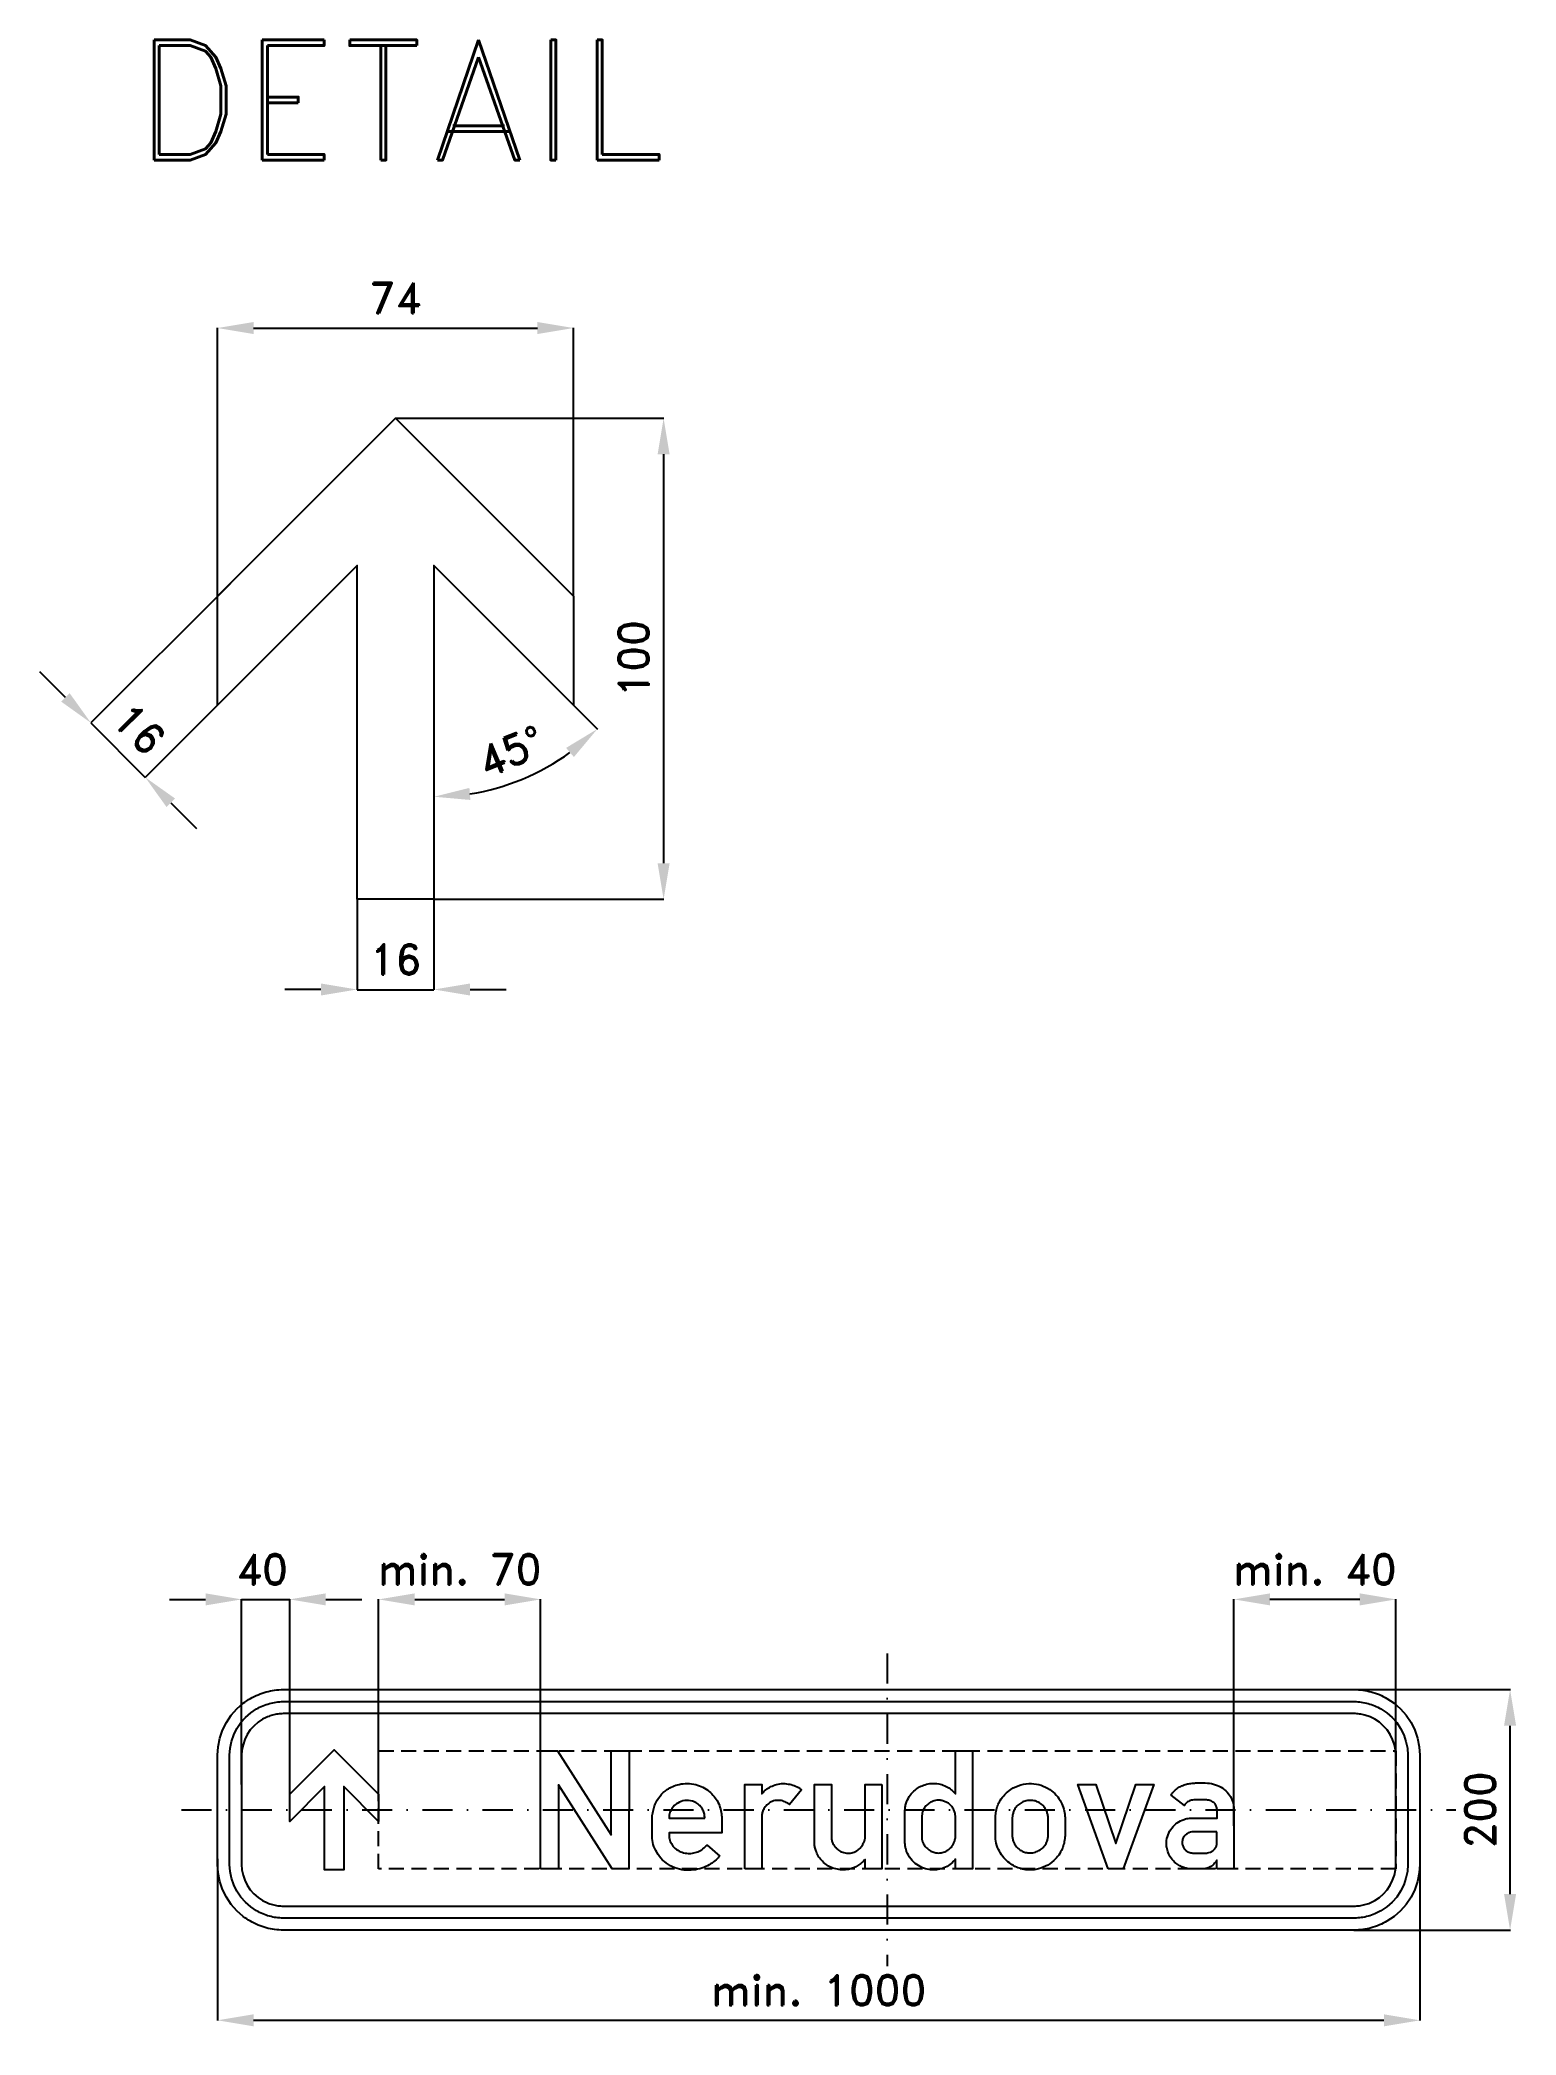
# Model space of a CAD drawing. Header units: millimetres. Extents: x -648 to 580, y -187 to 1472.
import ezdxf

# ---------------------------------------------------------------- set-up
doc = ezdxf.new("R2010")
doc.units = ezdxf.units.MM
doc.header["$LTSCALE"] = 5
doc.linetypes.add('ČERCHOVANÁX2', pattern=[2, 1, -0.5, 0, -0.5])
doc.linetypes.add('ČÁRKOVANÁX2', pattern=[1.5, 1, -0.5])
for name, color, linetype in [('Kóty', 2, 'Continuous'), ('Rozpiska', 7, 'Continuous'), ('Značka', 7, 'Continuous')]:
    doc.layers.add(name, color=color, linetype=linetype)
doc.styles.get("Standard").update_dxf_attribs({"font": 'romand.shx', "height": 25})
doc.dimstyles.get("Standard").update_dxf_attribs({"dimtxt": 25, "dimasz": 30, "dimexe": 0.18, "dimexo": 0.0625, "dimgap": 12.5, "dimtad": 1, "dimdec": 0, "dimzin": 0, "dimdsep": 46, "dimtxsty": 'Standard', "dimcen": 0.09, "dimadec": 0, "dimazin": 0, "dimtfac": 1, "dimtdec": 0, "dimtofl": 0, "dimtmove": 0, "dimatfit": 3, "dimfxl": 1, "dimtolj": 1, "dimtzin": 0, "dimarcsym": 0})

msp = doc.modelspace()

# ---------------------------------------------------------------- texts
at = {"layer": 'Kóty', "insert": (-462.9, 200), "char_height": 25, "attachment_point": 5}
msp.add_mtext('\\A1;40', dxfattribs=at)
at = {"layer": 'Kóty', "char_height": 25, "attachment_point": 5}
for s, insert, width in [('\\A1;min. 70', (-298.6, 200), 224.929), ('\\A1;min. 40', (412.6, 200), 202.198)]:
    msp.add_mtext(s, dxfattribs=dict(at, insert=insert, width=width))
at = {"layer": 'Rozpiska', "color": 7, "insert": (-711.4, 1471.7), "char_height": 100, "attachment_point": 1}
msp.add_mtext_dynamic_manual_height_columns('\\pi141.42714;DETAIL', width=749.521, gutter_width=100, heights=[0], dxfattribs=at)

# ---------------------------------------------------------------- blocks, each defined once
blk = doc.blocks.new('*D2')
at = {"layer": 'Defpoints', "color": 0, "transparency": 16777216}
for p in [(-500, -40.5), (500, -43.7), (500, -175)]:
    blk.add_point(p, dxfattribs=at)
at = {"layer": 'Kóty', "color": 0, "lineweight": -2, "transparency": 16777216}
for p, q in [((-500, -40.6), (-500, -175.2)), ((500, -43.8), (500, -175.2)), ((-470, -175), (470, -175))]:
    blk.add_line(p, q, dxfattribs=at)
at = {"layer": 'Kóty', "color": 0, "transparency": 16777216}
for points in [[(-470, -170), (-470, -180), (-500, -175)], [(470, -170), (470, -180), (500, -175)]]:
    blk.add_solid(points, dxfattribs=at)
at = {"layer": 'Kóty', "color": 0, "transparency": 16777216, "insert": (0, -150), "char_height": 25, "attachment_point": 5}
blk.add_mtext('\\A1;min. 1000', dxfattribs=at)
blk = doc.blocks.new('*D3')
at = {"layer": 'Defpoints', "color": 0, "transparency": 16777216}
for p in [(426.8, 100), (575, 100), (445, -100)]:
    blk.add_point(p, dxfattribs=at)
at = {"layer": 'Kóty', "color": 0, "lineweight": -2, "transparency": 16777216}
for p, q in [((426.9, 100), (575.2, 100)), ((575, -70), (575, 70)), ((445.1, -100), (575.2, -100))]:
    blk.add_line(p, q, dxfattribs=at)
at = {"layer": 'Kóty', "color": 0, "transparency": 16777216}
for points in [[(570, 70), (580, 70), (575, 100)], [(570, -70), (580, -70), (575, -100)]]:
    blk.add_solid(points, dxfattribs=at)
at = {"layer": 'Kóty', "color": 0, "transparency": 16777216, "insert": (550, 0), "char_height": 25, "attachment_point": 5, "rotation": 90}
blk.add_mtext('\\A1;200', dxfattribs=at)
blk = doc.blocks.new('*D4')
at = {"layer": 'Defpoints', "color": 0, "transparency": 16777216}
for p in [(-384, 757.1), (-320, 757.1), (-320, 682.1)]:
    blk.add_point(p, dxfattribs=at)
at = {"layer": 'Kóty', "color": 0, "lineweight": -2, "transparency": 16777216}
for p, q in [((-384, 757), (-384, 681.9)), ((-320, 757), (-320, 681.9)), ((-414, 682.1), (-444, 682.1)), ((-290, 682.1), (-260, 682.1))]:
    blk.add_line(p, q, dxfattribs=at)
at = {"layer": 'Kóty', "color": 0, "transparency": 16777216}
for points in [[(-414, 687.1), (-414, 677.1), (-384, 682.1)], [(-290, 687.1), (-290, 677.1), (-320, 682.1)]]:
    blk.add_solid(points, dxfattribs=at)
at = {"layer": 'Kóty', "color": 0, "transparency": 16777216, "insert": (-352, 707.1), "char_height": 25, "attachment_point": 5}
blk.add_mtext('\\A1;16', dxfattribs=at)
blk = doc.blocks.new('*D5')
at = {"layer": 'Defpoints', "color": 0, "transparency": 16777216}
for p in [(-204, 1232.1), (-500, 1009.1), (-204, 1009.1)]:
    blk.add_point(p, dxfattribs=at)
at = {"layer": 'Kóty', "color": 0, "lineweight": -2, "transparency": 16777216}
for p, q in [((-500, 1009.2), (-500, 1232.3)), ((-470, 1232.1), (-234, 1232.1)), ((-204, 1009.2), (-204, 1232.3))]:
    blk.add_line(p, q, dxfattribs=at)
at = {"layer": 'Kóty', "color": 0, "transparency": 16777216}
for points in [[(-470, 1237.1), (-470, 1227.1), (-500, 1232.1)], [(-234, 1237.1), (-234, 1227.1), (-204, 1232.1)]]:
    blk.add_solid(points, dxfattribs=at)
at = {"layer": 'Kóty', "color": 0, "transparency": 16777216, "insert": (-352, 1257.1), "char_height": 25, "attachment_point": 5}
blk.add_mtext('\\A1;74', dxfattribs=at)
blk = doc.blocks.new('*D6')
at = {"layer": 'Defpoints', "color": 0, "transparency": 16777216}
for p in [(-352, 1157.1), (-320, 757.1), (-129, 757.1)]:
    blk.add_point(p, dxfattribs=at)
at = {"layer": 'Kóty', "color": 0, "lineweight": -2, "transparency": 16777216}
for p, q in [((-351.9, 1157.1), (-128.8, 1157.1)), ((-129, 1127.1), (-129, 787.1)), ((-319.9, 757.1), (-128.8, 757.1))]:
    blk.add_line(p, q, dxfattribs=at)
at = {"layer": 'Kóty', "color": 0, "transparency": 16777216}
for points in [[(-134, 1127.1), (-124, 1127.1), (-129, 1157.1)], [(-134, 787.1), (-124, 787.1), (-129, 757.1)]]:
    blk.add_solid(points, dxfattribs=at)
at = {"layer": 'Kóty', "color": 0, "transparency": 16777216, "insert": (-154, 957.1), "char_height": 25, "attachment_point": 5, "rotation": 90}
blk.add_mtext('\\A1;100', dxfattribs=at)
blk = doc.blocks.new('*D7')
at = {"layer": 'Defpoints', "color": 0, "transparency": 16777216}
for p in [(-320, 1034.6), (-320, 1034.6), (-204, 918.6), (-270.2, 848.9), (-320, 757.1)]:
    blk.add_point(p, dxfattribs=at)
at = {"layer": 'Kóty', "color": 0, "lineweight": -2, "transparency": 16777216}
blk.add_line((-204, 918.5), (-184, 898.5), dxfattribs=at)
blk.add_arc((-320, 1034.6), 192.2, 278.9513, 306.0487, dxfattribs=at)
at = {"layer": 'Kóty', "color": 0, "transparency": 16777216}
for points in [[(-210.1, 883), (-203.6, 875.4), (-184.1, 898.7)], [(-289.7, 839.7), (-290.5, 849.7), (-320, 842.4)]]:
    blk.add_solid(points, dxfattribs=at)
at = {"layer": 'Kóty', "color": 0, "transparency": 16777216, "insert": (-256, 880.1), "char_height": 25, "attachment_point": 5, "rotation": 22.5}
blk.add_mtext('\\A1;45°', dxfattribs=at)
blk = doc.blocks.new('*D8')
at = {"layer": 'Defpoints', "color": 0, "transparency": 16777216}
for p in [(-489.2, 1019.9), (-444, 974.6), (-560.1, 858.5)]:
    blk.add_point(p, dxfattribs=at)
at = {"layer": 'Kóty', "color": 0, "lineweight": -2, "transparency": 16777216}
for p, q in [((-489.3, 1019.8), (-605.4, 903.7)), ((-444, 974.6), (-560.2, 858.4)), ((-626.5, 925), (-647.7, 946.2)), ((-538.8, 837.3), (-517.6, 816.1))]:
    blk.add_line(p, q, dxfattribs=at)
at = {"layer": 'Kóty', "color": 0, "transparency": 16777216}
for points in [[(-623, 928.5), (-630.1, 921.5), (-605.3, 903.8)], [(-535.3, 840.9), (-542.4, 833.8), (-560.1, 858.5)]]:
    blk.add_solid(points, dxfattribs=at)
at = {"layer": 'Kóty', "color": 0, "transparency": 16777216, "insert": (-565, 898.8), "char_height": 25, "attachment_point": 5, "rotation": 315}
blk.add_mtext('\\A1;16', dxfattribs=at)

# ---------------------------------------------------------------- dimensions: what is measured, and where the dimension line sits
at = {"layer": 'Kóty'}
for base, p1, p2, text, picture, middle in [((-204, 1232.1), (-500, 1009.1), (-204, 1009.1), '74', '*D5', (-352, 1257.1)), ((-320, 682.1), (-384, 757.1), (-320, 757.1), '16', '*D4', (-352, 707.1)), ((500, -175), (-500, -40.5), (500, -43.7), 'min. 1000', '*D2', (0, -150))]:
    dim = msp.add_linear_dim(base=base, p1=p1, p2=p2, text=text, dimstyle='Standard', dxfattribs=at)
    dim.commit()
    dim.dimension.update_dxf_attribs({"geometry": picture, "text_midpoint": middle})
dim = msp.add_linear_dim(base=(-129, 757.1), p1=(-352, 1157.1), p2=(-320, 757.1), angle=90, text='100', dimstyle='Standard', dxfattribs=at)
dim.commit()
dim.dimension.update_dxf_attribs({"geometry": '*D6', "text_midpoint": (-154, 957.1)})
dim = msp.add_angular_dim_2l(base=(-270.2, 848.9), line1=((-204, 918.6), (-320, 1034.6)), line2=((-320, 1034.6), (-320, 757.1)), dimstyle='Standard', dxfattribs=at)
dim.commit()
dim.dimension.update_dxf_attribs({"geometry": '*D7', "text_midpoint": (-256, 880.1)})
dim = msp.add_aligned_dim(p1=(-489.2, 1019.9), p2=(-444, 974.6), distance=-164.2, text='16', dimstyle='Standard', dxfattribs=at)
dim.commit()
dim.dimension.update_dxf_attribs({"geometry": '*D8', "text_midpoint": (-565, 898.8)})
dim = msp.add_linear_dim(base=(575, 100), p1=(445, -100), p2=(426.8, 100), angle=90, dimstyle='Standard', dxfattribs=at)
dim.commit()
dim.dimension.update_dxf_attribs({"geometry": '*D3', "text_midpoint": (550, 0)})

# ---------------------------------------------------------------- linework, layer by layer
at = {"layer": 'Kóty'}
for p, q in [((-540, 175), (-510, 175)), ((-480, 21.1), (-480, 175.2)), ((-440, 13.1), (-440, 175.2)), ((-410, 175), (-380, 175)), ((-366, 13.1), (-366, 175.2)), ((-336, 175), (-261.3, 175)), ((-231.3, 49.1), (-231.3, 175.2)), ((345.3, -13.4), (345.3, 175.2)), ((450, 175), (375.3, 175)), ((480, 49.1), (480, 175.2))]:
    msp.add_line(p, q, dxfattribs=at)
for points in [[(-605.3, 903.8), (-560.2, 858.4)], [(-384, 681.9), (-320, 681.9)], [(-480, 175), (-440, 175)]]:
    msp.add_lwpolyline(points, dxfattribs=at)
for points in [[(-510, 180), (-510, 170), (-480, 175)], [(-410, 180), (-410, 170), (-440, 175)], [(-336, 180), (-336, 170), (-366, 175)], [(-261.3, 180), (-261.3, 170), (-231.3, 175)], [(375.3, 180), (375.3, 170), (345.3, 175)], [(450, 180), (450, 170), (480, 175)]]:
    msp.add_solid(points, dxfattribs=at)
at = {"layer": 'Značka', "color": 6, "linetype": 'ČERCHOVANÁX2', "ltscale": 5}
msp.add_line((57, 130), (57, -130), dxfattribs=at)
at = {"layer": 'Značka', "color": 5}
for points in [[(-500, 1009.1), (-352, 1157.1), (-204, 1009.1), (-204, 918.6), (-320, 1034.6), (-320, 757.1), (-384, 757.1), (-384, 1034.6), (-500, 918.6), (-500, 1009.1)], [(-440, 13), (-403, 50), (-366, 13), (-366, -9.6), (-395, 19.4), (-395, -50), (-411, -50), (-411, 19.4), (-440, -9.6), (-440, 13)], [(-231.3, -49), (-231.3, 49), (-217.2, 49), (-172.7, -20.9), (-172.7, 49), (-157.7, 49), (-157.8, -49), (-171.9, -49), (-216.5, 20.9), (-216.5, -49), (-231.3, -49)], [(240.8, -49), (215.5, 21), (230.5, 21), (247, -28.1), (263.7, 21), (278.6, 21), (253.1, -49), (240.8, -49)]]:
    msp.add_lwpolyline(points, dxfattribs=at)
for points in [[(-445, -100), (-445.2, -100), (-445.4, -100, -0.032183), (-452.5, -99.5, -0.035454), (-459.5, -98.1, -0.036275), (-466.3, -95.8, -0.034433), (-472.6, -92.6, -0.03373), (-478.6, -88.6), (-483.9, -83.9), (-488.6, -78.6), (-492.6, -72.6), (-495.8, -66.3), (-498.1, -59.5), (-499.5, -52.5), (-500, -45.4), (-500, -45.2), (-500, -45), (-500, 45), (-500, 45.2), (-500, 45.4), (-499.5, 52.5), (-498.1, 59.5), (-495.8, 66.3), (-492.6, 72.6), (-488.6, 78.6), (-483.9, 83.9), (-478.6, 88.6, -0.034227), (-472.6, 92.6, -0.034061), (-466.3, 95.7, -0.033424), (-459.5, 98.1, -0.034124), (-452.5, 99.5, -0.036745), (-445.4, 100), (-445.2, 100), (-445, 100), (445, 100), (445.2, 100), (445.4, 100, -0.032177), (452.5, 99.5, -0.035434), (459.5, 98.1, -0.036231), (466.3, 95.8, -0.034387), (472.6, 92.6), (478.6, 88.6), (483.9, 83.9), (488.6, 78.6), (492.6, 72.6), (495.8, 66.3), (498.1, 59.5), (499.5, 52.5), (500, 45.4), (500, 45.2), (500, 45), (500, -45), (500, -45.2), (500, -45.4), (499.5, -52.5), (498.1, -59.5), (495.8, -66.3), (492.6, -72.6), (488.6, -78.6), (483.9, -83.9), (478.6, -88.6), (472.6, -92.6, -0.034074), (466.3, -95.7, -0.033398), (459.5, -98.1, -0.034121), (452.5, -99.5, -0.036746), (445.4, -100), (445.2, -100), (445, -100), (-445, -100)], [(-445, -90), (-445.2, -90), (-445.3, -90, -0.03218), (-451.2, -89.6, -0.035441), (-456.9, -88.4, -0.036275), (-462.4, -86.5, -0.034405), (-467.6, -83.9), (-472.4, -80.7), (-476.8, -76.8), (-480.7, -72.5), (-483.9, -67.6), (-486.5, -62.4), (-488.4, -56.9), (-489.6, -51.2), (-490, -45.4), (-490, -45.2), (-490, -45), (-490, 45), (-490, 45.2), (-490, 45.4), (-489.6, 51.2), (-488.4, 56.9), (-486.5, 62.4), (-483.9, 67.6), (-480.7, 72.5), (-476.8, 76.8), (-472.4, 80.7), (-467.6, 83.9, -0.034043), (-462.4, 86.5, -0.03341), (-456.9, 88.4, -0.034119), (-451.2, 89.6, -0.036742), (-445.3, 90), (-445.2, 90), (-445, 90), (445, 90), (445.2, 90), (445.4, 90, -0.032169), (451.2, 89.6, -0.035423), (456.9, 88.4, -0.036263), (462.4, 86.5, -0.034405), (467.6, 83.9), (472.4, 80.7), (476.8, 76.8), (480.7, 72.5), (483.9, 67.6), (486.5, 62.4), (488.4, 56.9), (489.6, 51.2), (490, 45.4), (490, 45.2), (490, 45), (490, -45), (490, -45.2), (490, -45.4), (489.6, -51.2), (488.4, -56.9), (486.5, -62.4), (483.9, -67.6), (480.7, -72.5), (476.8, -76.8), (472.4, -80.7), (467.6, -83.9), (462.4, -86.5, -0.033403), (456.9, -88.4, -0.034116), (451.2, -89.6, -0.036749), (445.4, -90), (445.2, -90), (445, -90), (-445, -90)], [(-445, -80), (445, -80), (445.1, -80), (445.3, -80, 0.032169), (449.8, -79.7, 0.035452), (454.2, -78.8, 0.036304), (458.5, -77.3), (462.6, -75.3), (466.4, -72.8), (469.8, -69.7), (472.8, -66.4), (475.3, -62.6), (477.3, -58.5), (478.8, -54.2), (479.7, -49.8), (480, -45.3), (480, -45.1), (480, -45), (480, 45), (480, 45.1), (480, 45.3), (479.7, 49.8), (478.8, 54.2), (477.3, 58.5), (475.3, 62.6), (472.8, 66.4), (469.8, 69.7), (466.4, 72.8), (462.6, 75.3), (458.5, 77.3), (454.2, 78.8, 0.034146), (449.8, 79.7, 0.03675), (445.3, 80), (445.1, 80), (445, 80), (-445, 80), (-445.1, 80), (-445.3, 80, 0.032182), (-449.8, 79.7, 0.035448), (-454.2, 78.8, 0.036258), (-458.5, 77.3, 0.034413), (-462.6, 75.3), (-466.3, 72.8), (-469.8, 69.7), (-472.8, 66.4), (-475.3, 62.6), (-477.3, 58.5), (-478.8, 54.2), (-479.7, 49.8), (-480, 45.3), (-480, 45.1), (-480, 45), (-480, -45), (-480, -45.1), (-480, -45.3), (-479.7, -49.8), (-478.8, -54.2), (-477.3, -58.5), (-475.3, -62.6), (-472.8, -66.4), (-469.8, -69.7), (-466.3, -72.8), (-462.6, -75.3), (-458.5, -77.3, 0.033426), (-454.2, -78.8, 0.03412), (-449.8, -79.7, 0.036748), (-445.3, -80), (-445.1, -80), (-445, -80)], [(113.7, -49), (113.7, -41.1, -0.005053), (112.5, -42.4, -0.015134), (111.3, -43.7, -0.062262), (106.7, -47, -0.065139), (101.5, -49.1, -0.056567), (96.7, -49.9, -0.053309), (91.9, -49.7, -0.06919), (85.7, -47.9, -0.072239), (80.3, -44.5, -0.079568), (75.5, -39.3, -0.080057), (72.6, -32.8, -0.032665), (72, -30.2, -0.033841), (71.7, -27.5, -0.004996), (71.7, -27), (71.7, -26.4), (71.7, -0.9), (71.7, -0.2, -0.00641), (71.8, 0.4, -0.042008), (72.3, 3.8, -0.03902), (73.4, 7.1, -0.063162), (76.1, 12.2, -0.065746), (80.1, 16.4, -0.054115), (83.9, 19.1, -0.052293), (88.2, 20.9, -0.063382), (93.9, 22, -0.063666), (99.8, 21.6, -0.059503), (104.8, 20.1, -0.064399), (109.3, 17.4, -0.022319), (110.9, 16.1, -0.013226), (112.4, 14.7), (113.1, 14), (113.7, 13.4), (113.7, 49), (127.8, 49), (127.8, -49), (113.7, -49)], [(-82.3, -38.4, -0.002695), (-83.3, -39.4, -0.008081), (-84.2, -40.4, -0.045823), (-88.7, -44.2, -0.046326), (-93.8, -47.1, -0.057683), (-100.7, -49.4, -0.056156), (-107.9, -50.2, -0.062983), (-115.9, -49.4, -0.071136), (-123.3, -46.5, -0.073604), (-129.8, -41.7, -0.068187), (-134.7, -35.3, -0.062724), (-137.6, -28.9, -0.079565), (-138.5, -22.2, -0.005009), (-138.5, -21.6), (-138.5, -21.1), (-138.5, -6), (-138.4, -5.4), (-138.4, -4.7, -0.031631), (-137.5, 0, -0.042634), (-136, 4.6, -0.074802), (-132, 11.4, -0.075595), (-126.2, 16.8, -0.053414), (-121.4, 19.5, -0.049384), (-116.2, 21.2, -0.060563), (-109.2, 21.9, -0.063991), (-102.3, 21, -0.058851), (-96.4, 18.8, -0.056374), (-91.1, 15.3, -0.052444), (-87, 11.2, -0.056929), (-83.8, 6.4, -0.054705), (-81.8, 0.9, -0.044547), (-80.8, -4.9), (-80.7, -5.4), (-80.7, -6), (-80.7, -19.2), (-124.5, -19.2, 0.003687), (-124.5, -20.1, 0.011002), (-124.5, -21.1, 0.065025), (-123.8, -25.2, 0.077929), (-122, -29, 0.098997), (-118.4, -32.9, 0.081464), (-113.5, -35.3, 0.070359), (-108.7, -36.2, 0.067887), (-103.8, -35.8, 0.063561), (-99.4, -34.3, 0.066285), (-95.4, -31.7, 0.019644), (-94.1, -30.5, 0.006553), (-92.9, -29.3), (-82.3, -38.4)], [(-61.5, -49), (-61.5, 21), (-47.4, 21), (-47.4, 13.3, -0.005354), (-46.2, 14.5, -0.01609), (-45, 15.8, -0.059421), (-41, 18.7, -0.056252), (-36.3, 20.7, -0.061468), (-30.9, 21.8, -0.062527), (-25.3, 21.5, -0.056643), (-20.4, 20.2, -0.054491), (-15.8, 17.8, -0.008088), (-15, 17.3), (-14.2, 16.7), (-24.2, 4.4, 0.005145), (-25.1, 5.1, 0.015386), (-26.1, 5.7, 0.073531), (-29.9, 7.4, 0.081605), (-34.1, 7.9, 0.089312), (-38.6, 7, 0.08766), (-42.4, 4.7, 0.074687), (-45, 1.8, 0.069775), (-46.7, -1.7, 0.028077), (-47.1, -3.1, 0.034203), (-47.3, -4.4, 0.01011), (-47.4, -4.9), (-47.4, -5.5), (-47.4, -49), (-61.5, -49)], [(52.5, 21), (52.5, -49), (38.5, -49), (38.5, -41.3, -0.004227), (37.2, -42.6, -0.012636), (35.9, -43.9, -0.040893), (32.6, -46.4, -0.050601), (28.9, -48.3, -0.044095), (25.6, -49.3, -0.036417), (22.1, -49.8, -0.051787), (16.8, -49.6, -0.059754), (11.7, -48.4, -0.060315), (7.1, -46.1, -0.05751), (3.2, -42.8, -0.051899), (0.2, -39.2, -0.051165), (-1.9, -35, -0.036506), (-2.9, -31.9, -0.040104), (-3.5, -28.8, -0.006777), (-3.5, -28.1), (-3.6, -27.4), (-3.6, 21), (10.5, 21), (10.5, -22.1), (10.5, -22.7, 0.011754), (10.5, -23.2, 0.072597), (11, -26, 0.052958), (12.2, -28.7, 0.052699), (14.1, -31.3, 0.060095), (16.4, -33.4, 0.0793), (20, -35.3, 0.07667), (24.1, -36, 0.081965), (28.5, -35.4, 0.086444), (32.5, -33.5, 0.070443), (35.1, -31.1, 0.06249), (37.1, -28.1, 0.045096), (38, -25.9, 0.056317), (38.5, -23.5, 0.008544), (38.5, -23.1), (38.5, -22.6), (38.5, 21), (52.5, 21)], [(147, -6.1), (147, -5.9), (147, -5.6, -0.009089), (147.2, -3.3, -0.020093), (147.6, -1, -0.048103), (148.9, 3.6, -0.043503), (151, 7.8, -0.05767), (154.9, 12.9, -0.06015), (159.9, 17, -0.082226), (168.1, 20.8, -0.081682), (177, 21.8, -0.073888), (184.9, 20.4, -0.073157), (192.1, 16.9, -0.065874), (197.6, 12.2, -0.066342), (201.6, 6.2, -0.054203), (203.8, 0.7, -0.053674), (204.8, -5.1), (204.8, -5.6), (204.9, -6.2), (204.9, -21.8), (204.8, -22.3), (204.8, -22.9, -0.029467), (204, -27.7, -0.044489), (202.5, -32.3, -0.061001), (199.6, -37.6, -0.055879), (195.6, -42.1, -0.073946), (188.7, -46.9, -0.075291), (180.7, -49.5, -0.05346), (175, -50, -0.055214), (169.4, -49.2, -0.049321), (164.4, -47.6, -0.04569), (159.9, -45, -0.054782), (155, -41, -0.056329), (151.2, -36, -0.064931), (148.2, -29.5, -0.072649), (147, -22.5), (147, -22), (147, -21.6), (147, -6.1)], [(331.2, -49), (331.2, -41.7, -0.005746), (330.6, -42.7, -0.017357), (329.9, -43.6, -0.039284), (328.5, -45.2, -0.035816), (326.9, -46.5, -0.060163), (324, -48.1, -0.07799), (320.7, -48.9, -0.014416), (320, -49, -0.004803), (319.3, -49), (309.8, -49), (309.4, -49, -0.005118), (308.9, -49, -0.039433), (306.3, -48.7, -0.036776), (303.7, -48, -0.049524), (300.2, -46.5, -0.046922), (297, -44.3, -0.065503), (293.2, -40.3, -0.069534), (290.6, -35.5, -0.055289), (289.5, -31.4, -0.053381), (289.2, -27.2, -0.079731), (290.5, -20.8, -0.083377), (293.7, -15.1, -0.079656), (298.2, -10.7, -0.074381), (303.8, -7.9, -0.032363), (306.1, -7.3, -0.039891), (308.5, -6.9, -0.010446), (309.3, -6.9, -0.003472), (310, -6.9), (331.3, -6.9), (331.3, 0.7), (331.2, 1.2, 0.013774), (331.1, 1.7, 0.097541), (330, 4.4, 0.100813), (328, 6.5, 0.115403), (324.4, 8, 0.04148), (320.5, 8.4, 0.010056), (317.1, 8.4, 0.009952), (313.7, 8.3, 0.038424), (310, 8, 0.106448), (306.7, 6.6, 0.056394), (305.5, 5.6, 0.053444), (304.5, 4.4, 0.012393), (304.3, 4, 0.004149), (304.1, 3.6), (293, 12.3, -0.00431), (293.7, 13.3, -0.012929), (294.5, 14.3, -0.055258), (297.5, 17.3, -0.053328), (301.1, 19.5, -0.045309), (304.8, 21, -0.035866), (308.6, 21.9, -0.024236), (312.4, 22.3, -0.011699), (316.1, 22.5, -0.028038), (323.3, 22.3, -0.066273), (330.1, 20.9, -0.075916), (336, 18, -0.077632), (340.7, 13.4, -0.069938), (343.7, 8.5, -0.07329), (345.1, 3, -0.010266), (345.2, 2, -0.003428), (345.3, 1), (345.3, -49), (331.2, -49)], [(-94.7, -6.9, 0.008287), (-94.9, -5.3, 0.024979), (-95.1, -3.6, 0.067223), (-96.3, -0.2, 0.065187), (-98.3, 2.8, 0.074787), (-101.3, 5.5, 0.075283), (-105.1, 7.2, 0.108611), (-111.4, 7.8, 0.11325), (-117.3, 5.7, 0.086985), (-120.9, 2.7, 0.078971), (-123.3, -1.3, 0.038505), (-124, -3.3, 0.045047), (-124.4, -5.4, 0.013365), (-124.5, -6.2, 0.00444), (-124.5, -6.9), (-94.7, -6.9)], [(85.7, -6.1), (85.7, -22.4), (85.7, -22.8, 0.00715), (85.7, -23.1, 0.056024), (86.1, -25.4, 0.046474), (86.9, -27.6, 0.061631), (88.6, -30.4, 0.061356), (91, -32.8, 0.064137), (94, -34.7, 0.068303), (97.3, -35.7, 0.085494), (101.7, -35.7, 0.081423), (105.9, -34.3, 0.064658), (108.8, -32.4, 0.067492), (111.1, -29.9, 0.049404), (112.4, -27.5, 0.038626), (113.3, -25, 0.022265), (113.6, -24, 0.040418), (113.7, -22.9, 0.011126), (113.7, -22.6), (113.7, -22.3), (113.7, -5, 0.003624), (113.6, -4.3, 0.010872), (113.6, -3.6, 0.059953), (112.7, -0.7, 0.059131), (111.2, 2, 0.073982), (108.6, 4.9, 0.073394), (105.2, 6.8, 0.057002), (102.4, 7.7, 0.055346), (99.4, 8, 0.079431), (95.1, 7.2, 0.084183), (91.2, 5.1, 0.072462), (88.6, 2.5, 0.073105), (86.8, -0.6, 0.042429), (86.1, -2.8, 0.033479), (85.8, -5, 0.00521), (85.7, -5.6), (85.7, -6.1)], [(161, -6.6), (161, -21.2), (161, -21.6), (161, -22, 0.04895), (161.4, -24.6, 0.048736), (162.3, -27.2, 0.07394), (164.5, -30.7, 0.075989), (167.6, -33.4, 0.072364), (171.1, -35.1, 0.069474), (175, -35.8, 0.074515), (179.2, -35.4, 0.073735), (183.2, -33.8, 0.072975), (186.6, -31.3, 0.076363), (189.1, -27.9, 0.051036), (190.2, -25.3, 0.04894), (190.7, -22.6, 0.00531), (190.8, -22.2), (190.8, -21.8), (190.8, -6.2), (190.8, -5.8), (190.7, -5.4, 0.04566), (190.1, -2.6, 0.050975), (189, 0.1, 0.081493), (186.3, 3.8, 0.083328), (182.5, 6.4, 0.067581), (179.1, 7.6, 0.064269), (175.5, 7.9, 0.068125), (171.6, 7.3, 0.068991), (168, 5.6, 0.070495), (164.9, 3.1, 0.073287), (162.7, -0.1, 0.052039), (161.6, -2.8, 0.044965), (161.1, -5.7, 0.004794), (161, -6.1), (161, -6.6)], [(331.2, -18.3), (311.4, -18.3), (310.8, -18.3, 0.008999), (310.3, -18.4, 0.059815), (307.9, -19, 0.073869), (305.8, -20.2, 0.097435), (303.6, -22.5, 0.097507), (302.5, -25.4, 0.092827), (302.4, -28.4, 0.08707), (303.4, -31.2, 0.077273), (304.9, -33.3, 0.084535), (307, -34.8, 0.055372), (308.6, -35.5, 0.04051), (310.4, -35.8, 0.006989), (310.9, -35.9), (311.4, -35.9), (322.7, -35.9), (323, -35.9, 0.007666), (323.4, -35.8, 0.065744), (325.7, -35.2, 0.074597), (327.8, -34, 0.076241), (329.5, -32.3, 0.061167), (330.7, -30.1, 0.030237), (331, -29.2, 0.049442), (331.2, -28.3, 0.015257), (331.2, -28), (331.2, -27.7), (331.2, -18.3)]]:
    msp.add_lwpolyline(points, format="xyb", dxfattribs=at)
at = {"layer": 'Značka', "color": 6, "linetype": 'ČÁRKOVANÁX2', "ltscale": 2.5}
msp.add_lwpolyline([(-366, -49), (-366, 49), (480, 49), (480, -49), (-366, -49)], dxfattribs=at)
at = {"layer": 'Značka', "color": 6, "linetype": 'ČERCHOVANÁX2', "ltscale": 5}
msp.add_lwpolyline([(-530, 0), (530, 0)], dxfattribs=at)

msp.set_redraw_order([(e.dxf.handle, doc.entitydb.next_handle()) for e in msp.query("TEXT MTEXT ATTDEF DIMENSION ARC_DIMENSION")])  # texts and dimensions are drawn at this point

doc.saveas('drawing.dxf')
